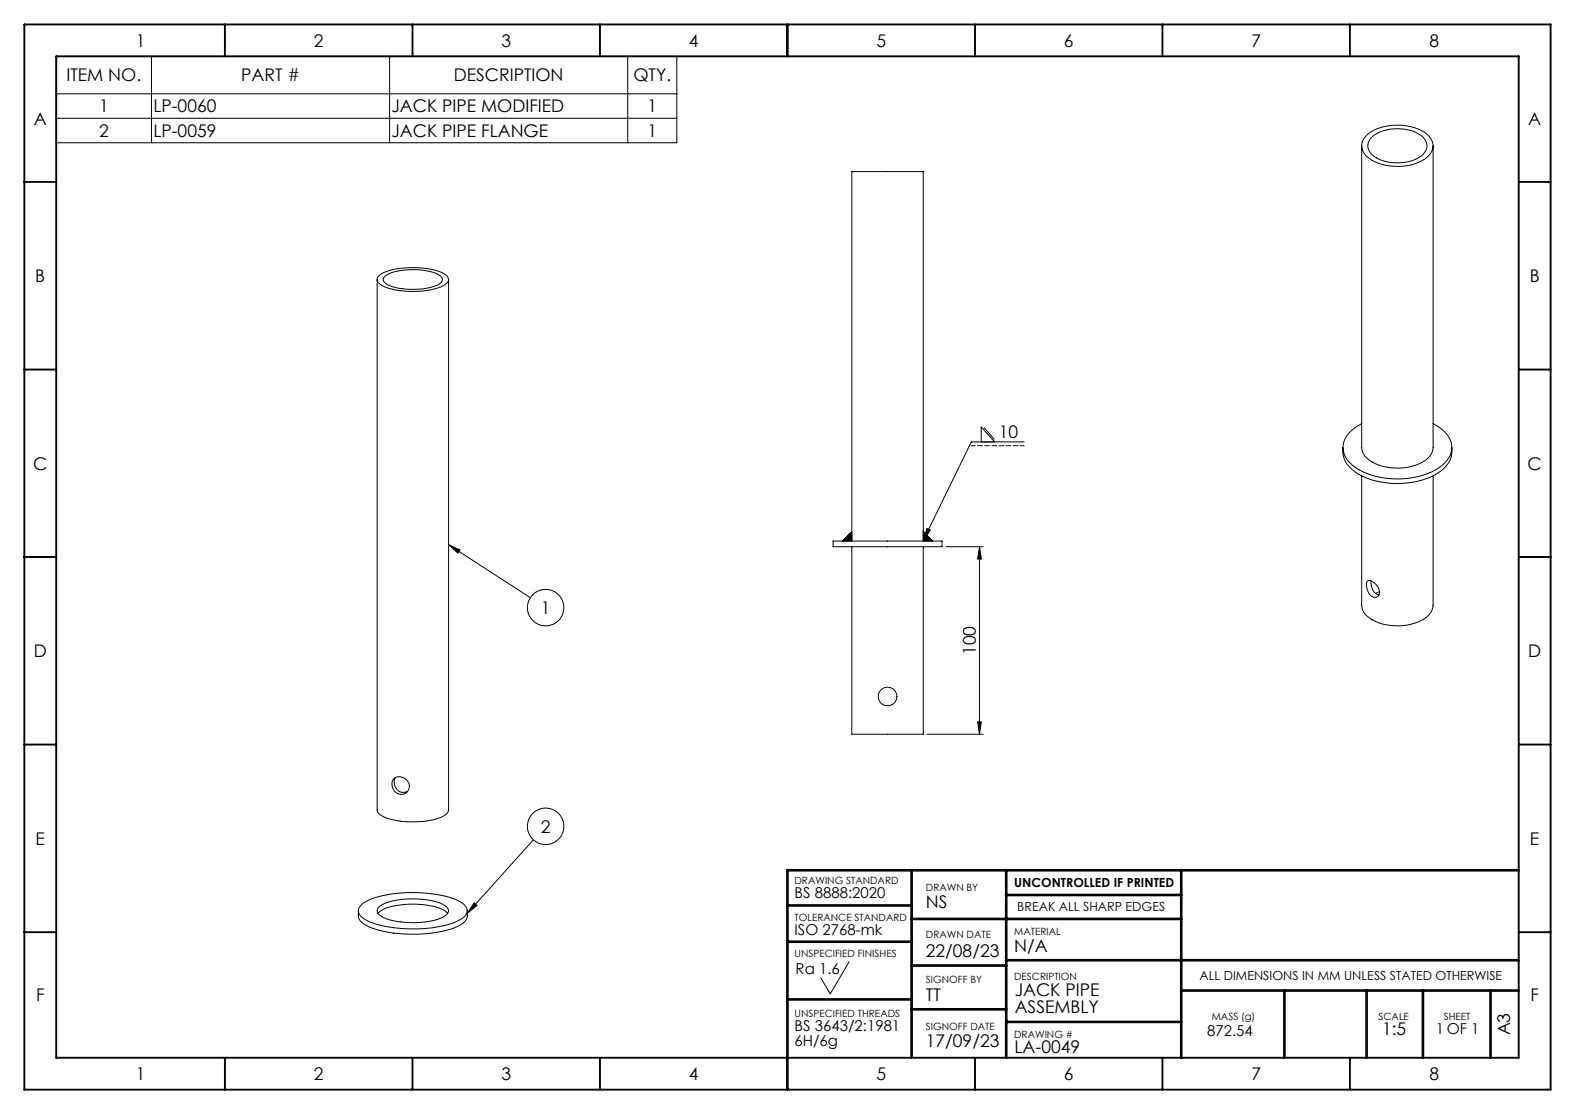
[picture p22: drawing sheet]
<svg xmlns="http://www.w3.org/2000/svg" width="594mm" height="420mm" viewBox="0 0 594 420" stroke-linecap="round" stroke-linejoin="round" font-family="sans-serif">
<defs><g id="words">
<g font-size="6.6">
<text x="51.2" y="17.6">1</text>
<text x="118.4" y="17.6">2</text>
<text x="189.1" y="17.6">3</text>
<text x="259.8" y="17.6">4</text>
<text x="330.5" y="17.6">5</text>
<text x="401.2" y="17.6">6</text>
<text x="472" y="17.6">7</text>
<text x="539.1" y="17.6">8</text>
<text x="25.1" y="30.7">ITEM NO.</text>
<text x="90.9" y="30.7">PART #</text>
<text x="171.1" y="30.7">DESCRIPTION</text>
<text x="238.9" y="30.7">QTY.</text>
<text x="12.8" y="47.3">A</text>
<text x="37.4" y="42.4">1</text>
<text x="57.9" y="42.4">LP-0060</text>
<text x="147.7" y="42.4">JACK PIPE MODIFIED</text>
<text x="244.2" y="42.4">1</text>
<text x="576.4" y="47.3">A</text>
<text x="37.4" y="51.6">2</text>
<text x="57.9" y="51.6">LP-0059</text>
<text x="147.7" y="51.6">JACK PIPE FLANGE</text>
<text x="244.2" y="51.6">1</text>
<text x="13.3" y="106.3">B</text>
<text x="576.9" y="106.3">B</text>
<text x="376.6" y="165.2">10</text>
<text x="12.5" y="177">C</text>
<text x="576.1" y="177">C</text>
<text x="204" y="231.5">1</text>
<text x="12.8" y="247.7">D</text>
<text x="368" y="247" transform="rotate(-90 368 247)">100</text>
<text x="576.3" y="247.7">D</text>
<text x="204" y="314">2</text>
<text x="13.4" y="318.5">E</text>
<text x="577" y="318.5">E</text>
<text x="349.2" y="342.4">NS</text>
<text x="382.5" y="359.1">N/A</text>
<text x="349.2" y="360.7">22/08/23</text>
<text x="13.6" y="377.5">F</text>
<text x="349.2" y="377.3">TT</text>
<text x="382.7" y="375.7">JACK PIPE</text>
<text x="577.2" y="377.5">F</text>
<text x="382.7" y="382.1">ASSEMBLY</text>
<text x="349.2" y="394.8">17/09/23</text>
<text x="521.2" y="390.2">1:5</text>
<text x="569.5" y="390.4" transform="rotate(-90 569.5 390.4)">A3</text>
<text x="382.6" y="396.9">LA-0049</text>
<text x="51.2" y="407.2">1</text>
<text x="118.4" y="407.2">2</text>
<text x="189.1" y="407.2">3</text>
<text x="259.8" y="407.2">4</text>
<text x="330.5" y="407.2">5</text>
<text x="401.2" y="407.2">6</text>
<text x="472" y="407.2">7</text>
<text x="539.1" y="407.2">8</text>
</g>
<g font-size="5.7">
<text x="299.7" y="338.6">BS 8888:2020</text>
<text x="299.7" y="352.5">ISO 2768-mk</text>
<text x="300.1" y="367.4">Ra 1.6</text>
<text x="299.7" y="388.8">BS 3643/2:1981</text>
<text x="541.5" y="389.9">1 OF 1</text>
<text x="299.7" y="394.4">6H/6g</text>
<text x="455.3" y="390.6">872.54</text>
</g>
<g font-size="4.7">
<text x="382.5" y="334.5">UNCONTROLLED IF PRINTED</text>
<text x="383.7" y="343.6">BREAK ALL SHARP EDGES</text>
<text x="452.4" y="369.5">ALL DIMENSIONS IN MM UNLESS STATED OTHERWISE</text>
</g>
<g font-size="3.8">
<text x="299.7" y="333.4">DRAWING STANDARD</text>
<text x="349.2" y="336">DRAWN BY</text>
<text x="299.7" y="347.2">TOLERANCE STANDARD</text>
<text x="349.2" y="353.9">DRAWN DATE</text>
<text x="382.5" y="352.5">MATERIAL</text>
<text x="299.7" y="360.7">UNSPECIFIED FINISHES</text>
<text x="349.2" y="370.8">SIGNOFF BY</text>
<text x="382.5" y="369.5">DESCRIPTION</text>
<text x="299.7" y="383.5">UNSPECIFIED THREADS</text>
<text x="349.2" y="388.2">SIGNOFF DATE</text>
<text x="457" y="384.6">MASS (g)</text>
<text x="519.9" y="384.6">SCALE</text>
<text x="544.5" y="384.6">SHEET</text>
<text x="382.5" y="391.3">DRAWING #</text>
</g>
</g></defs>
<g fill="none" stroke="#000" stroke-width=".71">
<path d="M9.2 9.2h575.6v401.7h-575.6zM84.8 9.2v12M155.6 9.2v12M226.3 9.2v12M297 9.2v12M367.7 9.2v12M438.4 9.2v12M509.1 9.2v12M21.2 21.2h551.6v377.6h-551.6zM9.2 68.6h12M572.8 68.6h12M9.2 139.3h12"/>
<path d="M572.8 139.3h12M9.2 210h12M572.8 210h12M9.2 280.7h12M572.8 280.7h12M9.2 351.5h12M572.8 351.5h12M84.8 398.8v12.1M155.6 398.8v12.1M226.3 398.8v12.1M297 398.8v12.1M367.7 398.8v12.1"/>
<path d="M438.4 398.8v12.1M509.1 398.8v12.1"/>
</g>
<g fill="none" stroke="#000" stroke-width=".99">
<path d="M343.8 328.1v70.7M379.5 328.1v70.7M379.5 337.5h66M445.5 328.1v70.7M572.8 328.1h-275.8v70.7M297 341.4h46.8M297 355.1h46.8M343.8 346.5h101.7M297 376.8h46.8M343.8 364.1h35.7M379.5 362.1h193.3M445.5 373.5h127.3"/>
<path d="M484.4 373.5v25.3M515.4 373.5v25.3M536.6 373.5v25.3M562.1 373.5v25.3M343.8 380.6h35.7M379.5 385.3h66"/>
</g>
<g fill="none" stroke="#000" stroke-width=".38">
<path d="M21.2 21.2h234.1v32.6h-234.1zM21.2 35.4h234.1M57.1 21.2v32.6M146.9 21.2v32.6M236.7 21.2v32.6M21.2 44.6h234.1M513.5 55v113.7a7.1 7.1 0 0 0 5.2 6.1 20.1 20.1 0 0 0 19.6-1.8 6.1 6.1 0 0 0 2.2-4.3v-113.7M515.3 51.1a19.4 19.4 0 0 1 18.1-3 8.8 8.8 0 0 1 7.1 6.8 7.5 7.5 0 0 1-5.5 6.3 20 20 0 0 1-19.5-2.2 5.2 5.2 0 0 1-.2-7.9zM517.3 51.7a16.3 16.3 0 0 1 19.4 0 4.6 4.6 0 0 1-1.8 7.8 16.6 16.6 0 0 1-17.6-1.3 4.3 4.3 0 0 1 0-6.5zM142.2 105.4v200a3.3 3.3 0 0 0 2.7 2.7 32.7 32.7 0 0 0 22.2-.3 3.2 3.2 0 0 0 2.1-2.4v-200M143.2 103.7a25.3 25.3 0 0 1 15.1-2.7 15.8 15.8 0 0 1 10.5 3.3 2 2 0 0 1-1 3 28.2 28.2 0 0 1-16.9 2.3 12.9 12.9 0 0 1-8.5-3.4 1.9 1.9 0 0 1 .8-2.5zM145 104.3a16.5 16.5 0 0 1 10.5-2.6 18.4 18.4 0 0 1 10.7 2.5 1.63 1.63 0 0 1-.3 2.7 25 25 0 0 1-17.7 1.3l-2.6-1.2a1.6 1.6 0 0 1-.6-2.7z"/>
<path d="M513.5 159.8a11.1 11.1 0 0 0-7 9.1 10.3 10.3 0 0 0 6 8.2 31.5 31.5 0 0 0 30-.6 9 9 0 0 0 4.8-9.6 12.9 12.9 0 0 0-6.8-7.1M370.1 166.6v-5.7l5 5.7M371.2 161.2l3.8 4.5M386.2 166.6h-19.9l-18.1 37.2M506.5 168.7a10.1 10.1 0 0 0 6 10.2 31.9 31.9 0 0 0 30-.7 9.7 9.7 0 0 0 5.1-9.5M513.5 179.4v48.8a7.1 7.1 0 0 0 5.2 6.1 20.1 20.1 0 0 0 19.6-1.9 6.1 6.1 0 0 0 2.2-4.2v-48.8M349.6 199.3l1.3 .6-2.7 3.9zM169.2 205.4l30.8 20M169.2 205.4l4.3 1.9-.8 1.2zM314.2 204h41.1v2.2h-41.1zM321.3 206.2v70.7h26.9v-70.7M321.3 204v-139.3h26.9v139.3"/>
<path d="M321.3 200.5v3.5h-3.6zM321.3 200.5l-3.6 3.5M348.2 200.5l3.5 3.5h-3.5zM348.2 200.5l3.5 3.5M356.7 206.2h14.1M369.4 206.2l.7 4.6h-1.4zM369.4 206.2v70.7M515.5 219.3l.5-.4a4.7 4.7 0 0 1 4.1 5.3 2.01 2.01 0 0 1-1.8 1.1 2.01 2.01 0 0 1-1.8-1.2 5.9 5.9 0 0 1-1-4.8zM517 219a4.6 4.6 0 0 0 3.1 5.3M520.2 223.1l-1.4 .7M349.6 276.9h21.2M368.7 272.2h1.4l-.7 4.7z"/>
<path d="M148.8 293.4a3.5 3.5 0 0 1 4.8 1 3.5 3.5 0 0 1-.8 4.8 3.6 3.6 0 0 1-4.4-1.3 3.6 3.6 0 0 1 .4-4.5zM149.1 293.2a3.6 3.6 0 0 0 .4 4.3 3.6 3.6 0 0 0 4.2 .9M201.2 316.7l-25 27.7M135.2 343.4a4.7 4.7 0 0 0 3.1 5.6 49.6 49.6 0 0 0 28.3 2.2 16.3 16.3 0 0 0 8.9-4 4.1 4.1 0 0 0 .7-3.8M136.5 341a25.8 25.8 0 0 1 13.4-4.2 47.3 47.3 0 0 1 23.2 3l.9 .5a3.2 3.2 0 0 1 2.2 3 3.2 3.2 0 0 1-2 3.1 38.2 38.2 0 0 1-20.2 3.8 37.1 37.1 0 0 1-16.6-3.7 3.1 3.1 0 0 1-.9-5.5zM142.5 344.4a14.4 14.4 0 0 1 9.6-3.3 28.5 28.5 0 0 1 15.6 2.3l1.1 1M142.7 342.2a17.6 17.6 0 0 1 10.9-3.2 27.7 27.7 0 0 1 14.1 2.4 2.09 2.09 0 0 1 1.5 1.9 2.09 2.09 0 0 1-1.4 2.1 27.8 27.8 0 0 1-16.9 2.2 12.2 12.2 0 0 1-8.5-3.4 1.64 1.64 0 0 1 .3-2zM178.8 340.5l1.1 .9-3.7 3zM320.3 362.6l-7.2 12.1-3.6-6"/>
<circle cx="205.8" cy="229.1" r="6.9"/>
<circle cx="334.7" cy="262.6" r="3.5"/>
<circle cx="205.8" cy="311.6" r="6.9"/>
</g>
<path d="M386.3 168h-19.9" fill="none" stroke="#000" stroke-width=".38" stroke-dasharray="1.8 .9" stroke-dashoffset=".4"/>
<g fill="#000">
<path d="M349.6 199.3l1.3 .6-2.7 3.9zM169.2 205.4l4.3 1.9-.8 1.2zM178.8 340.5l1.1 .9-3.7 3z"/>
<path d="M348.2 200.5l3.5 3.5h-3.5zM321.3 200.5v3.5h-3.6z"/>
<path d="M369.4 206.2l.7 4.6h-1.4zM368.7 272.2h1.4l-.7 4.7z"/>
</g>
<use href="#words"/>
</svg>
